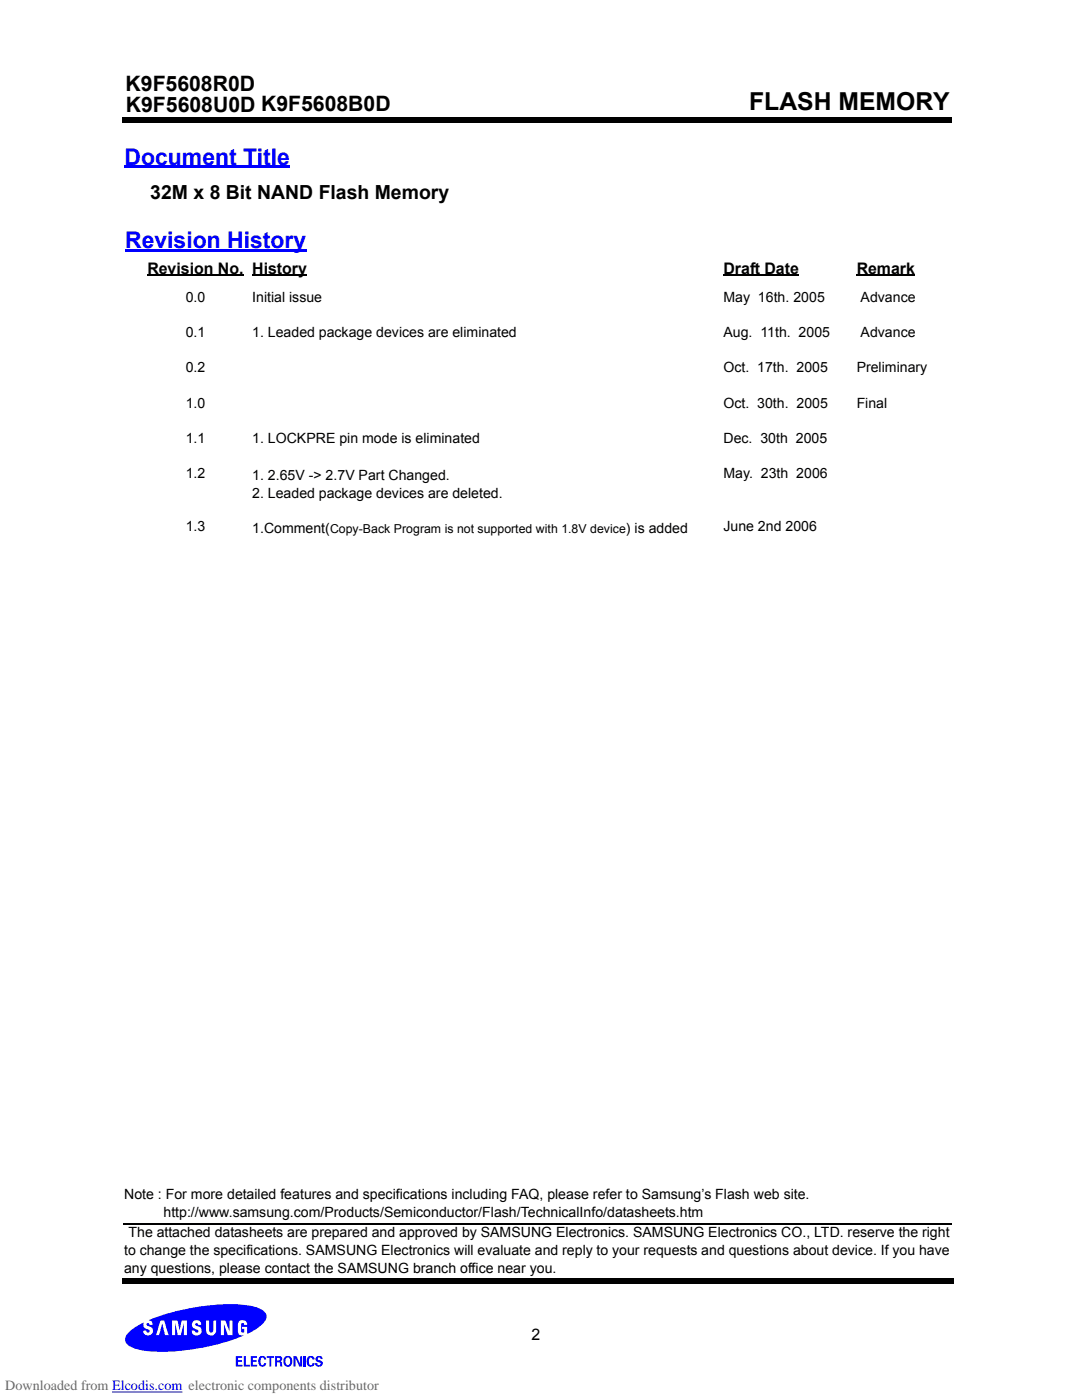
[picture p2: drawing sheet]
<svg xmlns="http://www.w3.org/2000/svg" width="216mm" height="279mm" viewBox="0 0 216 279" stroke-linecap="round" stroke-linejoin="round" font-family="sans-serif">
<defs><g id="words">
<text font-size="4.9" x="149.5" y="21.9">FLASH MEMORY</text>
<g font-size="4.6" fill="#00f">
<text x="24.8" y="32.8">Document Title</text>
<text x="25" y="49.4">Revision History</text>
</g>
<g font-size="4.2">
<text x="25.1" y="18.1">K9F5608R0D</text>
<text x="25.1" y="22.3">K9F5608U0D K9F5608B0D</text>
</g>
<text font-size="3.9" x="30" y="39.7">32M x 8 Bit NAND Flash Memory</text>
<g font-size="3.2">
<text x="29.4" y="54.6">Revision No. History</text>
<text x="144.4" y="54.6">Draft Date</text>
<text x="170.9" y="54.6">Remark</text>
<text x="106.1" y="267.5">2</text>
</g>
<g font-size="2.8">
<text x="37.1" y="60.2">0.0</text>
<text x="50.3" y="60.2">Initial issue</text>
<text x="144.4" y="60.2">May 16th. 2005</text>
<text x="171.7" y="60.2">Advance</text>
<text x="37.1" y="67.2">0.1</text>
<text x="50.3" y="67.2">1. Leaded package devices are eliminated</text>
<text x="144.4" y="67.2">Aug. 11th. 2005</text>
<text x="171.7" y="67.2">Advance</text>
<text x="37.1" y="74.3">0.2</text>
<text x="144.4" y="74.3">Oct. 17th. 2005</text>
<text x="170.9" y="74.3">Preliminary</text>
<text x="37.1" y="81.4">1.0</text>
<text x="144.4" y="81.4">Oct. 30th. 2005</text>
<text x="170.9" y="81.4">Final</text>
<text x="37.1" y="88.4">1.1</text>
<text x="50.3" y="88.4">1. LOCKPRE pin mode is eliminated</text>
<text x="144.4" y="88.4">Dec. 30th 2005</text>
<text x="37.1" y="95.5">1.2</text>
<text x="50.3" y="95.8">1. 2.65V -&gt; 2.7V Part Changed.</text>
<text x="144.4" y="95.5">May. 23th 2006</text>
<text x="50.3" y="99.4">2. Leaded package devices are deleted.</text>
<text x="37.1" y="106">1.3</text>
<text x="50.3" y="106.4">1.Comment(</text>
<text x="124.9" y="106.4">) is added</text>
<text x="144.4" y="106">June 2nd 2006</text>
<text x="24.8" y="239.2">Note : For more detailed features and specifications including FAQ, please refer to Samsung’s Flash web site.</text>
<text x="32.6" y="242.8">http://www.samsung.com/Products/Semiconductor/Flash/TechnicalInfo/datasheets.htm</text>
<text x="24.8" y="250.5">to change the specifications. SAMSUNG Electronics will evaluate and reply to your requests and questions about device. If you have</text>
<text x="25.6" y="246.9">The attached datasheets are prepared and approved by SAMSUNG Electronics. SAMSUNG Electronics CO., LTD. reserve the right</text>
<text x="24.8" y="254.1">any questions, please contact the SAMSUNG branch office near you.</text>
</g>
<text font-size="2.8" fill="#696969" x="1.1" y="277.4">Downloaded from Elcodis.com electronic components distributor</text>
<text font-size="2.5" x="65.8" y="106.4">Copy-Back Program is not supported with 1.8V device</text>
</g></defs>
<path d="M24.5 23.5h.5v1.1h-.5zM25 23.5h165v1.1h-165z" fill="#000"/>
<path d="M25 260.3h39.4v12.5h-39.4z" fill="#fff"/>
<g fill="#00f">
<path d="M26.1 265.5a1.97 1.97 0 0 0-.9 2.6 7.4 7.4 0 0 0 4.9 1.6 45.5 45.5 0 0 0 14.6-1.8l4-1.4h-.6a.75 .75 0 0 1-.6-.9v-1.2a.94 .94 0 0 1 .9-.9 .94 .94 0 0 1 .9 .9h-.6a.32 .32 0 0 0-.2-.3 .32 .32 0 0 0-.4 .1l.1 1.6 .1 .1h.4v-.7h-.4v-.4h1v1.4a7.5 7.5 0 0 0 3.8-3 1.89 1.89 0 0 0-1.6-2.2l-2.5-.5a34.9 34.9 0 0 0-10.7 .5l-5 1.1-3.7 1.4a.71 .71 0 0 1 .8 .9h-.6v-.2a.3 .3 0 0 0-.4-.1 .3 .3 0 0 0-.2 .3 .3 .3 0 0 0 .4 .2 .96 .96 0 0 1 .9 1.1 .96 .96 0 0 1-1 .9 .96 .96 0 0 1-.9-1h.6l.1 .3h.4l.1-.1v-.4a1.11 1.11 0 0 1-1.2-1.1l.1-.4zM32 263.5h.8l.8 3h-.7l-.5-2.4-.7 2.4h-.6zM34.3 263.5h1.1l.4 2 .4-2h1.1v3h-.6v-2.5l-.6 2.5h-.6l-.6-2.5v2.5h-.6zM38.6 263.6a1 1 0 0 1 1.6 .8h-.7a.31 .31 0 0 0-.1-.3 .31 .31 0 0 0-.4 .1 .77 .77 0 0 0 .8 .6 .97 .97 0 0 1-.2 1.7 .97 .97 0 0 1-1.4-.9h.7a.43 .43 0 0 0 .7 .2v-.2l-.3-.3a1 1 0 0 1-.9-.6 1 1 0 0 1 .2-1.1zM41.1 263.5h.6v2.1a.43 .43 0 0 0 .5 .3 .43 .43 0 0 0 .4-.4v-2h.5v1.9a1.02 1.02 0 0 1-1 1.1 1.02 1.02 0 0 1-1-1.1zM44.1 263.5h.9l.8 2.2v-2.2h.6v3h-.9l-.8-2.3v2.3h-.6zM47.1 270.7h1.2v.3h-.8v.4h.8v.4h-.8v.6h.9v.3h-1.3z" fill-rule="evenodd"/>
<path d="M48.6 270.7h.5v1.7h.8v.3h-1.3z" fill-rule="evenodd"/>
<path d="M50 270.7h1.3v.3h-.9v.4h.8v.4h-.8v.6h.9v.3h-1.3z" fill-rule="evenodd"/>
<path d="M51.7 270.9l.3-.2 .6-.1 .4 .3 .1 .4h-.4a.37 .37 0 0 0-.5-.4 .37 .37 0 0 0-.2 .5v.5a.37 .37 0 0 0 .2 .6 .37 .37 0 0 0 .5-.4h.4a.8 .8 0 0 1-.8 .7 .8 .8 0 0 1-.8-.9z" fill-rule="evenodd"/>
<path d="M53.2 270.7h1.5v.3h-.6v1.7h-.4v-1.7h-.5z" fill-rule="evenodd"/>
<path d="M54.9 270.7h1a.55 .55 0 0 1 .4 .5 .55 .55 0 0 1-.4 .5 .63 .63 0 0 1 .4 .8l.1 .2h-.5l-.1-.8h-.5v.8h-.4zM55.3 271v.5h.4l.2-.1-.1-.4z" fill-rule="evenodd"/>
<path d="M56.9 270.8a1.04 1.04 0 0 1 1.3 .3 1.04 1.04 0 0 1-.1 1.4 .93 .93 0 0 1-1.2 .1 .93 .93 0 0 1-.3-1.2zM57.2 271l-.3 .5a.63 .63 0 0 0 .2 .7 .63 .63 0 0 0 .6 .2l.2-.4a.64 .64 0 0 0 0-.7 .64 .64 0 0 0-.7-.3z" fill-rule="evenodd"/>
<path d="M58.6 270.7h.6l.7 1.6v-1.6h.4v2h-.6l-.7-1.7v1.7h-.4z" fill-rule="evenodd"/>
</g>
<path d="M60.8 270.7v2" fill="none" stroke="#00f" stroke-width=".44"/>
<g fill="#00f">
<path d="M61.5 270.8l.3-.2 .7 .1 .3 .6h-.4a.36 .36 0 0 0-.5-.4 .36 .36 0 0 0-.2 .5 .63 .63 0 0 0 .4 1l.3-.3h.4a.78 .78 0 0 1-.9 .7 .78 .78 0 0 1-.7-.9v-.6z" fill-rule="evenodd"/>
<path d="M63.1 270.8l.4-.2h.5l.2 .1 .2 .5h-.4l-.2-.3-.3 .1a.36 .36 0 0 0 0 .5 .36 .36 0 0 0 .4 0 .62 .62 0 0 1 .6 .7 .62 .62 0 0 1-.7 .6l-.6-.1-.3-.3v-.3h.4l.1 .3a.35 .35 0 0 0 .4 0 .35 .35 0 0 0 .2-.3l-.4-.2a.66 .66 0 0 1-.6-.4 .66 .66 0 0 1 .1-.7z" fill-rule="evenodd"/>
</g>
<path d="M24.5 255.2h.5v1h-.5zM25 255.2h165.3v1h-165.3z" fill="#000"/>
<g fill="#00f">
<path d="M24.8 33.1h33.1v.5h-33.1z"/>
<path d="M25 49.7h36.1v.5h-36.1z"/>
</g>
<path d="M24.6 244.1h.2v.4h-.2z" fill="#000"/>
<path d="M24.8 244.3h165.1" fill="none" stroke="#000" stroke-width=".36"/>
<path d="M29.4 54.9h19.2M50.3 54.9h11M144.4 54.9h15M170.9 54.9h11.7" fill="none" stroke="#000" stroke-width=".34"/>
<path d="M22.4 277.8h14" fill="none" stroke="#00f" stroke-width=".2"/>
<use href="#words"/>
</svg>
